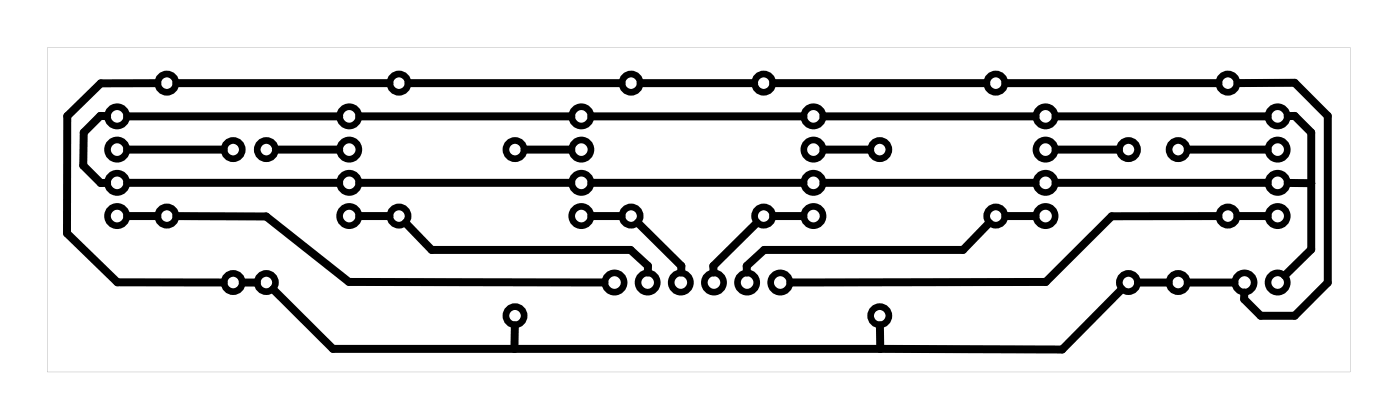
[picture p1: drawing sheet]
<svg xmlns="http://www.w3.org/2000/svg" width="107mm" height="32mm" viewBox="0 0 107 32" stroke-linecap="round" stroke-linejoin="round" font-family="sans-serif">
<path d="M3.6 3.6v24.8h99.8v-24.8zM3.6 3.6h99.8v24.8h-99.8z" fill="#000"/>
<g fill="none" stroke="#000" stroke-width=".51">
<circle cx="9" cy="16.5" r=".74"/>
<circle cx="9" cy="14" r=".74"/>
<circle cx="9" cy="8.9" r=".74"/>
<circle cx="9" cy="11.4" r=".74"/>
<circle cx="12.8" cy="16.5" r=".7"/>
<circle cx="12.8" cy="6.4" r=".7"/>
<circle cx="17.9" cy="11.4" r=".7"/>
<circle cx="20.4" cy="11.4" r=".7"/>
<circle cx="26.8" cy="14" r=".74"/>
<circle cx="26.8" cy="16.5" r=".74"/>
<circle cx="26.8" cy="8.9" r=".74"/>
<circle cx="26.8" cy="11.4" r=".74"/>
<circle cx="30.6" cy="16.5" r=".7"/>
<circle cx="30.6" cy="6.4" r=".7"/>
<circle cx="39.5" cy="11.4" r=".7"/>
<circle cx="44.5" cy="14" r=".74"/>
<circle cx="44.5" cy="16.5" r=".74"/>
<circle cx="44.5" cy="8.9" r=".74"/>
<circle cx="44.5" cy="11.4" r=".74"/>
<circle cx="48.3" cy="16.5" r=".7"/>
<circle cx="48.3" cy="6.4" r=".7"/>
<circle cx="58.5" cy="16.5" r=".7"/>
<circle cx="58.5" cy="6.4" r=".7"/>
<circle cx="62.3" cy="14" r=".74"/>
<circle cx="62.3" cy="16.5" r=".74"/>
<circle cx="62.3" cy="8.9" r=".74"/>
<circle cx="62.3" cy="11.4" r=".74"/>
<circle cx="67.4" cy="11.4" r=".7"/>
<circle cx="76.3" cy="16.5" r=".7"/>
<circle cx="76.3" cy="6.4" r=".7"/>
<circle cx="80.1" cy="14" r=".74"/>
<circle cx="80.1" cy="16.5" r=".74"/>
<circle cx="80.1" cy="8.9" r=".74"/>
<circle cx="80.1" cy="11.4" r=".74"/>
<circle cx="86.4" cy="11.4" r=".7"/>
<circle cx="90.3" cy="11.4" r=".7"/>
<circle cx="94.1" cy="16.5" r=".7"/>
<circle cx="94.1" cy="6.4" r=".7"/>
<circle cx="97.9" cy="16.5" r=".74"/>
<circle cx="97.9" cy="14" r=".74"/>
<circle cx="97.9" cy="8.9" r=".74"/>
<circle cx="97.9" cy="11.4" r=".74"/>
<circle cx="17.9" cy="21.6" r=".7"/>
<circle cx="20.4" cy="21.6" r=".7"/>
<circle cx="39.5" cy="24.1" r=".7"/>
<circle cx="47.1" cy="21.6" r=".74"/>
<circle cx="49.6" cy="21.6" r=".74"/>
<circle cx="52.2" cy="21.6" r=".74"/>
<circle cx="54.7" cy="21.6" r=".74"/>
<circle cx="57.2" cy="21.6" r=".74"/>
<circle cx="59.8" cy="21.6" r=".74"/>
<circle cx="67.4" cy="24.1" r=".7"/>
<circle cx="86.4" cy="21.6" r=".7"/>
<circle cx="90.3" cy="21.6" r=".7"/>
<circle cx="95.3" cy="21.6" r=".74"/>
<circle cx="97.9" cy="21.6" r=".74"/>
</g>
<g fill="none" stroke="#000" stroke-width=".61">
<path d="M8.2 8.9h-.5l-1.3 1.2v2.6l1.3 1.3h.5M9.7 8.9h16.3M9.7 14h16.3M9.7 16.5h2.4M9.7 11.4h7.4M12.1 6.4h-4.4l-2.5 2.5-.1 8.9 3.9 3.8h8.1M13.5 6.4h16.3M13.5 16.5h6.9l6.3 5.1h19.6M21.1 11.4h4.9M27.5 8.9h16.3M27.5 14h16.3M27.5 16.5h2.3"/>
<path d="M31.1 17l2 2.1h15.2l1.3 1.2v.5M31.3 6.4h16.3M40.2 11.4h3.6M45.3 8.9h16.2M45.3 14h16.2M45.3 16.5h2.3M48.9 17l3.3 3.3v.5M49.1 6.4h8.7M58 17l-3.4 3.3 .1 .5M59.2 6.4h16.4M59.2 16.5h2.3M63.1 8.9h16.2"/>
<path d="M63.1 14h16.2M63.1 11.4h3.6M75.8 17l-2 2.1h-15.3l-1.3 1.2v.5M77 6.4h16.3M77 16.5h2.3M80.9 8.9h16.2M80.9 14h16.2M80.9 11.4h4.8M91 11.4h6.1M93.3 16.5h-8.1l-5.1 5.1h-19.6M94.8 6.4l4.4-.1 2.5 2.6v12.7l-2.5 2.5h-2.6l-1.3-1.2v-.5M94.8 16.5h2.3"/>
<path d="M98.6 8.9h.6l1.2 1.2v9l-2 2M98.6 14h1.8M18.6 21.6h1.1M20.9 22.1l4.6 4.6h41.9M39.4 24.9v1.8M67.4 24.9v1.8M85.9 22.1l-4.5 4.6h-14M87.2 21.6h2.3M91 21.6h3.6"/>
</g>
</svg>
